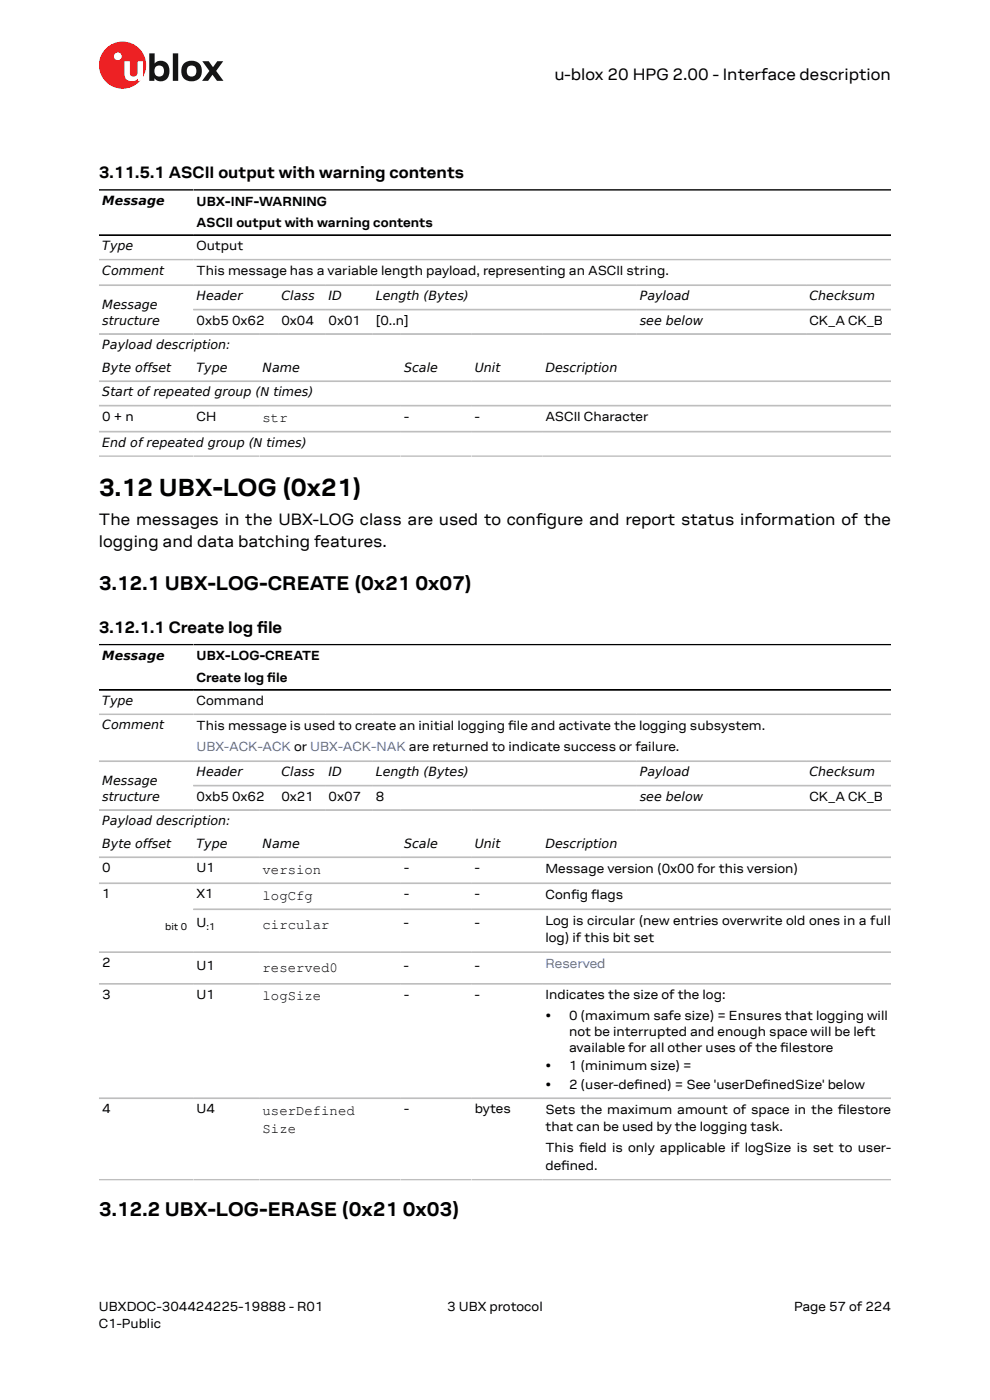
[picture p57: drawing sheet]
<svg xmlns="http://www.w3.org/2000/svg" width="210mm" height="297mm" viewBox="0 0 210 297" stroke-linecap="round" stroke-linejoin="round" font-family="sans-serif">
<defs><g id="words">
<text font-size="5.3" x="21" y="105.3">3.12 UBX-LOG (0x21)</text>
<g font-size="4.2">
<text x="21" y="125.2">3.12.1 UBX-LOG-CREATE (0x21</text>
<text x="88.1" y="125.2">0x07)</text>
<text x="21" y="257.9">3.12.2 UBX-LOG-ERASE (0x21</text>
<text x="85.5" y="257.9">0x03)</text>
</g>
<g font-size="3.5">
<text x="117.6" y="17">u-blox 20 HPG 2.00 - Interface description</text>
<text x="21" y="37.9">3.11.5.1 ASCII output with warning contents</text>
<text x="21" y="111.4">The messages in the UBX-LOG class are used to confgure and report status information of the</text>
<text x="113.7" y="111.4">i</text>
<text x="21" y="116">logging and data batching features.</text>
<text x="21" y="134.3">3.12.1.1 Create log fle</text>
<text x="54.5" y="134.3">i</text>
</g>
<g font-size="3">
<text x="55.7" y="89.6">str</text>
<text x="55.7" y="185.4">version</text>
<text x="55.7" y="190.9">logCfg</text>
<text x="55.7" y="197">circular</text>
<text x="55.7" y="206.1">reserved0</text>
<text x="55.7" y="212.2">logSize</text>
<text x="55.7" y="236.5">userDefined</text>
<text x="55.7" y="240.3">Size</text>
</g>
<g font-size="2.8">
<text x="41.7" y="43.6">UBX-INF-WARNING</text>
<text x="41.7" y="48.1">ASCII output with warning contents</text>
<text x="41.7" y="53.1">Output</text>
<text x="41.7" y="58.4">This message has a variable length payload, representing an ASCII string.</text>
<text x="41.7" y="68.9">0xb5 0x62</text>
<text x="59.7" y="68.9">0x04</text>
<text x="69.7" y="68.9">0x01</text>
<text x="79.7" y="68.9">[0..n]</text>
<text x="171.7" y="68.9">CK_A CK_B</text>
<text x="21.7" y="89.2">0 + n</text>
<text x="41.7" y="89.2">CH</text>
<text x="85.7" y="89.2">-</text>
<text x="100.7" y="89.2">-</text>
<text x="115.7" y="89.4">ASCII Character</text>
<text x="41.7" y="140.1">UBX-LOG-CREATE</text>
<text x="41.7" y="144.6">Create log fle</text>
<text x="41.7" y="149.5">Command</text>
<text x="56.7" y="144.6">i</text>
<text x="41.7" y="154.8">This message is used to create an initial logging fle and activate the logging subsystem.</text>
<text x="107.8" y="154.8">i</text>
<text x="41.7" y="169.8">0xb5 0x62</text>
<text x="59.7" y="169.8">0x21</text>
<text x="69.7" y="169.8">0x07</text>
<text x="79.7" y="169.8">8</text>
<text x="171.7" y="169.8">CK_A CK_B</text>
<text x="21.7" y="185">0</text>
<text x="41.7" y="185">U1</text>
<text x="85.7" y="185">-</text>
<text x="100.7" y="185">-</text>
<text x="115.7" y="185.2">Message version (0x00 for this version)</text>
<text x="21.7" y="190.5">1</text>
<text x="41.7" y="190.5">X1</text>
<text x="85.7" y="190.5">-</text>
<text x="100.7" y="190.5">-</text>
<text x="115.7" y="190.7">Confg fags</text>
<text x="121.1" y="190.7">i</text>
<text x="125.4" y="190.7">l</text>
<text x="41.7" y="196.7">U</text>
<text x="85.7" y="196.7">-</text>
<text x="100.7" y="196.7">-</text>
<text x="115.7" y="196.2">Log is circular (new entries overwrite old ones in a full</text>
<text x="115.7" y="199.9">log) if this bit set</text>
<text x="21.7" y="205.2">2</text>
<text x="41.7" y="205.8">U1</text>
<text x="85.7" y="205.8">-</text>
<text x="100.7" y="205.8">-</text>
<text x="21.7" y="211.9">3</text>
<text x="41.7" y="211.9">U1</text>
<text x="85.7" y="211.9">-</text>
<text x="100.7" y="211.9">-</text>
<text x="115.7" y="212">Indicates the size of the log:</text>
<text x="115.7" y="216.4">•</text>
<text x="120.7" y="216.4">0 (maximum safe size) = Ensures that logging will</text>
<text x="120.7" y="219.8">not be interrupted and enough space will be left</text>
<text x="115.7" y="227.1">•</text>
<text x="120.7" y="223.2">available for all other uses of the flestore</text>
<text x="120.7" y="227.1">1 (minimum size) =</text>
<text x="165.5" y="223.2">i</text>
<text x="115.7" y="231">•</text>
<text x="120.7" y="231">2 (user-defned) = See 'userDefnedSize' below</text>
<text x="134.6" y="231">i</text>
<text x="161.7" y="231">i</text>
<text x="21.7" y="236.2">4</text>
<text x="41.7" y="236.2">U4</text>
<text x="85.7" y="236.2">-</text>
<text x="100.7" y="236.2">bytes</text>
<text x="115.7" y="236.3">Sets the maximum amount of space in the flestore</text>
<text x="115.7" y="240">that can be used by the logging task.</text>
<text x="177.7" y="236.3">i</text>
<text x="115.7" y="244.5">This feld is only applicable if logSize is set to user-</text>
<text x="122.8" y="244.5">i</text>
<text x="115.7" y="248.1">def</text>
<text x="119.1" y="248.1">ined.</text>
<text x="21" y="278">UBXDOC-304424225-19888 - R01</text>
<text x="21" y="281.8">C1-Public</text>
<text x="94.9" y="278">3 UBX protocol</text>
<text x="168.4" y="278">Page 57 of 224</text>
</g>
<g font-size="2.8" fill="#4664b4">
<text x="41.7" y="159.4">UBX-ACK-ACK or UBX-ACK-NAK are returned to indicate success or failure.</text>
<text x="115.7" y="205.3">Reserved</text>
</g>
<g font-size="2.7">
<text x="21.7" y="43.5">Message</text>
<text x="21.7" y="53.1">Type</text>
<text x="21.7" y="58.3">Comment</text>
<text x="21.7" y="65.5">Message</text>
<text x="41.7" y="63.7">Header</text>
<text x="59.7" y="63.7">Class</text>
<text x="69.7" y="63.7">ID</text>
<text x="79.7" y="63.7">Length (Bytes)</text>
<text x="135.7" y="63.7">Payload</text>
<text x="171.7" y="63.7">Checksum</text>
<text x="21.7" y="68.9">structure</text>
<text x="135.7" y="68.9">see below</text>
<text x="21.7" y="74.1">Payload description:</text>
<text x="21.7" y="78.9">Byte offset</text>
<text x="41.7" y="78.9">Type</text>
<text x="55.7" y="78.9">Name</text>
<text x="85.7" y="78.9">Scale</text>
<text x="100.7" y="78.9">Unit</text>
<text x="115.7" y="78.9">Description</text>
<text x="21.7" y="84.1">Start of repeated group (N times)</text>
<text x="21.7" y="94.8">End of repeated group (N times)</text>
<text x="21.7" y="140">Message</text>
<text x="21.7" y="149.6">Type</text>
<text x="21.7" y="154.7">Comment</text>
<text x="21.7" y="166.4">Message</text>
<text x="41.7" y="164.7">Header</text>
<text x="59.7" y="164.7">Class</text>
<text x="69.7" y="164.7">ID</text>
<text x="79.7" y="164.7">Length (Bytes)</text>
<text x="135.7" y="164.7">Payload</text>
<text x="171.7" y="164.7">Checksum</text>
<text x="21.7" y="169.9">structure</text>
<text x="135.7" y="169.9">see below</text>
<text x="21.7" y="175">Payload description:</text>
<text x="21.7" y="179.9">Byte offset</text>
<text x="41.7" y="179.9">Type</text>
<text x="55.7" y="179.9">Name</text>
<text x="85.7" y="179.9">Scale</text>
<text x="100.7" y="179.9">Unit</text>
<text x="115.7" y="179.9">Description</text>
</g>
<g font-size="2.1">
<text x="35" y="197.2">bit 0</text>
<text x="43.8" y="197.2">:1</text>
</g>
</g></defs>
<circle cx="26" cy="13.8" r="5" fill="#ed2023"/>
<circle cx="25" cy="11.9" r=".83" fill="#fff"/>
<g fill="#151516">
<path d="M36.7 11.3h1.1v5.9h-1.1z"/>
<path d="M42.9 13h1.4l.9 1.3 .9-1.3h1.3l-1.6 2 1.6 2.2h-1.4l-.9-1.4-1 1.4h-1.2l1.5-2.1z"/>
<path d="M33 14.2a1.17 1.17 0 0 0-.1 1.5 1.17 1.17 0 0 0 1.4 .4 1.16 1.16 0 0 0 .4-1.6 1.16 1.16 0 0 0-1.7-.3zM31.7 11.3h1.1v2.2a1.82 1.82 0 0 1 2.2-.4 1.82 1.82 0 0 1 .9 2 1.83 1.83 0 0 1-1 2 1.83 1.83 0 0 1-2.1-.5v.6h-1.1z"/>
<path d="M39.9 14.2a1.18 1.18 0 0 0-.2 1.5 1.18 1.18 0 0 0 1.5 .4 1.18 1.18 0 0 0 .4-1.6 1.18 1.18 0 0 0-1.5-.5zM38.4 15a2.25 2.25 0 0 1 4.5 0 2.25 2.25 0 0 1-4.5 0z"/>
</g>
<path d="M26.4 13h1.1v2.5a.84 .84 0 0 0 1 .7 .84 .84 0 0 0 .7-.9v-2.3h1.1v4.2h-1.1v-.5a1.59 1.59 0 0 1-1.8 .5 1.59 1.59 0 0 1-1-1.6z" fill="#fff"/>
<path d="M21 40.3h168M21 49.9h168M21 136.8h168M21 146.4h168" fill="none" stroke="#000" stroke-width=".35"/>
<g fill="none" stroke="#bebebe" stroke-width=".35">
<path d="M21 55.1h168M21 60.5h168M21 70.9h168M41 65.7h148M21 80.9h168M21 86.1h168M21 91.6h168M21 96.8h168M21 151.5h168M21 161.5h168M21 171.8h168M41 166.7h148"/>
<path d="M21 181.9h168M21 187.4h168M41 192.9h148M21 202h168M21 208.7h168M21 233h168M21 250.3h168"/>
</g>
<use href="#words"/>
</svg>
